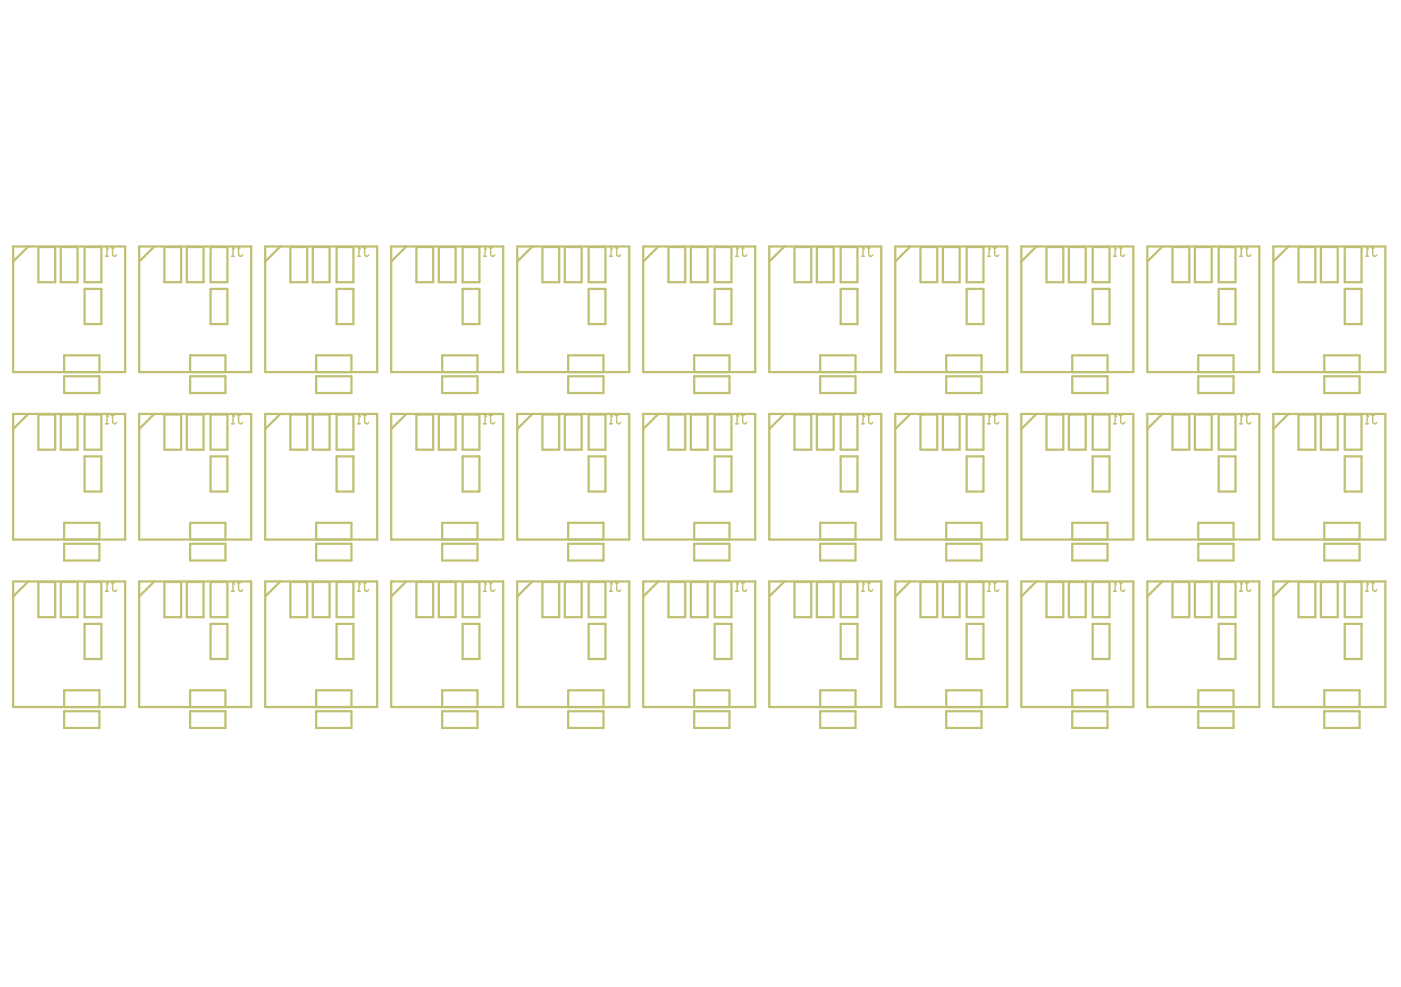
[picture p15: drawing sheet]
<svg xmlns="http://www.w3.org/2000/svg" width="287mm" height="202mm" viewBox="0 0 287 202" stroke-linecap="round" stroke-linejoin="round" font-family="sans-serif">
<g fill="none" stroke="#c0c073" stroke-width=".46">
<path d="M2.7 50.5h22.9v25.7h-22.9zM5.8 50.5l-3.1 3.1M7.9 50.6h3.4v7.2h-3.4zM12.4 50.6h3.5v7.2h-3.5zM17.3 50.6h3.5v7.2h-3.5zM17.3 59.2h3.5v7.2h-3.5zM28.5 50.5h22.9v25.7h-22.9zM31.6 50.5l-3.1 3.1M33.7 50.6h3.4v7.2h-3.4zM38.2 50.6h3.5v7.2h-3.5zM43.1 50.6h3.5v7.2h-3.5zM43.1 59.2h3.5v7.2h-3.5z"/>
<path d="M54.3 50.5h22.9v25.7h-22.9zM57.4 50.5l-3.1 3.1M59.4 50.6h3.5v7.2h-3.5zM64 50.6h3.5v7.2h-3.5zM68.9 50.6h3.4v7.2h-3.4zM68.9 59.2h3.4v7.2h-3.4zM80.1 50.5h22.9v25.7h-22.9zM83.2 50.5l-3.1 3.1M85.2 50.6h3.5v7.2h-3.5zM89.8 50.6h3.5v7.2h-3.5zM94.7 50.6h3.4v7.2h-3.4zM94.7 59.2h3.4v7.2h-3.4z"/>
<path d="M105.9 50.5h22.9v25.7h-22.9zM109 50.5l-3.1 3.1M111 50.6h3.5v7.2h-3.5zM115.6 50.6h3.5v7.2h-3.5zM120.5 50.6h3.4v7.2h-3.4zM120.5 59.2h3.4v7.2h-3.4zM131.7 50.5h22.9v25.7h-22.9zM134.8 50.5l-3.1 3.1M136.8 50.6h3.5v7.2h-3.5zM141.4 50.6h3.5v7.2h-3.5zM146.3 50.6h3.4v7.2h-3.4zM146.3 59.2h3.4v7.2h-3.4z"/>
<path d="M157.5 50.5h22.9v25.7h-22.9zM160.6 50.5l-3.1 3.1M162.6 50.6h3.5v7.2h-3.5zM167.2 50.6h3.5v7.2h-3.5zM172.1 50.6h3.4v7.2h-3.4zM172.1 59.2h3.4v7.2h-3.4zM183.3 50.5h22.9v25.7h-22.9zM186.4 50.5l-3.1 3.1M188.4 50.6h3.5v7.2h-3.5zM193 50.6h3.5v7.2h-3.5zM197.9 50.6h3.4v7.2h-3.4zM197.9 59.2h3.4v7.2h-3.4z"/>
<path d="M209.1 50.5h22.9v25.7h-22.9zM212.2 50.5l-3.1 3.1M214.2 50.6h3.5v7.2h-3.5zM218.8 50.6h3.5v7.2h-3.5zM223.7 50.6h3.4v7.2h-3.4zM223.7 59.2h3.4v7.2h-3.4zM234.9 50.5h22.9v25.7h-22.9zM238 50.5l-3.1 3.1M240 50.6h3.5v7.2h-3.5zM244.6 50.6h3.5v7.2h-3.5zM249.5 50.6h3.4v7.2h-3.4zM249.5 59.2h3.4v7.2h-3.4z"/>
<path d="M260.7 50.5h22.9v25.7h-22.9zM263.8 50.5l-3.1 3.1M265.8 50.6h3.5v7.2h-3.5zM270.4 50.6h3.5v7.2h-3.5zM275.3 50.6h3.4v7.2h-3.4zM275.3 59.2h3.4v7.2h-3.4zM13.1 76.2v-3.4h7.3v3.4M13.1 77.1h7.3v3.4h-7.3zM38.9 76.2v-3.4h7.2v3.4M38.9 77.1h7.2v3.4h-7.2zM64.7 76.2v-3.4h7.2v3.4M64.7 77.1h7.2v3.4h-7.2z"/>
<path d="M90.5 76.2v-3.4h7.2v3.4M90.5 77.1h7.2v3.4h-7.2zM116.3 76.2v-3.4h7.2v3.4M116.3 77.1h7.2v3.4h-7.2zM142.1 76.2v-3.4h7.2v3.4M142.1 77.1h7.2v3.4h-7.2zM167.9 76.2v-3.4h7.2v3.4M167.9 77.1h7.2v3.4h-7.2zM193.7 76.2v-3.4h7.2v3.4M193.7 77.1h7.2v3.4h-7.2zM219.5 76.2v-3.4h7.2v3.4M219.5 77.1h7.2v3.4h-7.2z"/>
<path d="M245.3 76.2v-3.4h7.2v3.4M245.3 77.1h7.2v3.4h-7.2zM271.1 76.2v-3.4h7.2v3.4M271.1 77.1h7.2v3.4h-7.2zM2.7 84.8h22.9v25.7h-22.9zM5.8 84.8l-3.1 3.1M7.9 84.9h3.4v7.2h-3.4zM12.4 84.9h3.5v7.2h-3.5zM17.3 84.9h3.5v7.2h-3.5zM17.3 93.5h3.5v7.2h-3.5zM28.5 84.8h22.9v25.7h-22.9zM31.6 84.8l-3.1 3.1"/>
<path d="M33.7 84.9h3.4v7.2h-3.4zM38.2 84.9h3.5v7.2h-3.5zM43.1 84.9h3.5v7.2h-3.5zM43.1 93.5h3.5v7.2h-3.5zM54.3 84.8h22.9v25.7h-22.9zM57.4 84.8l-3.1 3.1M59.4 84.9h3.5v7.2h-3.5zM64 84.9h3.5v7.2h-3.5zM68.9 84.9h3.4v7.2h-3.4zM68.9 93.5h3.4v7.2h-3.4zM80.1 84.8h22.9v25.7h-22.9zM83.2 84.8l-3.1 3.1"/>
<path d="M85.2 84.9h3.5v7.2h-3.5zM89.8 84.9h3.5v7.2h-3.5zM94.7 84.9h3.4v7.2h-3.4zM94.7 93.5h3.4v7.2h-3.4zM105.9 84.8h22.9v25.7h-22.9zM109 84.8l-3.1 3.1M111 84.9h3.5v7.2h-3.5zM115.6 84.9h3.5v7.2h-3.5zM120.5 84.9h3.4v7.2h-3.4zM120.5 93.5h3.4v7.2h-3.4zM131.7 84.8h22.9v25.7h-22.9zM134.8 84.8l-3.1 3.1"/>
<path d="M136.8 84.9h3.5v7.2h-3.5zM141.4 84.9h3.5v7.2h-3.5zM146.3 84.9h3.4v7.2h-3.4zM146.3 93.5h3.4v7.2h-3.4zM157.5 84.8h22.9v25.7h-22.9zM160.6 84.8l-3.1 3.1M162.6 84.9h3.5v7.2h-3.5zM167.2 84.9h3.5v7.2h-3.5zM172.1 84.9h3.4v7.2h-3.4zM172.1 93.5h3.4v7.2h-3.4zM183.3 84.8h22.9v25.7h-22.9zM186.4 84.8l-3.1 3.1"/>
<path d="M188.4 84.9h3.5v7.2h-3.5zM193 84.9h3.5v7.2h-3.5zM197.9 84.9h3.4v7.2h-3.4zM197.9 93.5h3.4v7.2h-3.4zM209.1 84.8h22.9v25.7h-22.9zM212.2 84.8l-3.1 3.1M214.2 84.9h3.5v7.2h-3.5zM218.8 84.9h3.5v7.2h-3.5zM223.7 84.9h3.4v7.2h-3.4zM223.7 93.5h3.4v7.2h-3.4zM234.9 84.8h22.9v25.7h-22.9zM238 84.8l-3.1 3.1"/>
<path d="M240 84.9h3.5v7.2h-3.5zM244.6 84.9h3.5v7.2h-3.5zM249.5 84.9h3.4v7.2h-3.4zM249.5 93.5h3.4v7.2h-3.4zM260.7 84.8h22.9v25.7h-22.9zM263.8 84.8l-3.1 3.1M265.8 84.9h3.5v7.2h-3.5zM270.4 84.9h3.5v7.2h-3.5zM275.3 84.9h3.4v7.2h-3.4zM275.3 93.5h3.4v7.2h-3.4zM2.7 119.1h22.9v25.7h-22.9zM5.8 119.1l-3.1 3.1"/>
<path d="M7.9 119.2h3.4v7.2h-3.4zM12.4 119.2h3.5v7.2h-3.5zM13.1 110.5v-3.4h7.3v3.4M13.1 111.4h7.3v3.4h-7.3zM17.3 119.2h3.5v7.2h-3.5zM28.5 119.1h22.9v25.7h-22.9zM31.6 119.1l-3.1 3.1M33.7 119.2h3.4v7.2h-3.4zM38.2 119.2h3.5v7.2h-3.5zM38.9 110.5v-3.4h7.2v3.4M38.9 111.4h7.2v3.4h-7.2zM43.1 119.2h3.5v7.2h-3.5z"/>
<path d="M54.3 119.1h22.9v25.7h-22.9zM57.4 119.1l-3.1 3.1M59.4 119.2h3.5v7.2h-3.5zM64 119.2h3.5v7.2h-3.5zM64.7 110.5v-3.4h7.2v3.4M64.7 111.4h7.2v3.4h-7.2zM68.9 119.2h3.4v7.2h-3.4zM80.1 119.1h22.9v25.7h-22.9zM83.2 119.1l-3.1 3.1M85.2 119.2h3.5v7.2h-3.5zM89.8 119.2h3.5v7.2h-3.5zM90.5 110.5v-3.4h7.2v3.4"/>
<path d="M90.5 111.4h7.2v3.4h-7.2zM94.7 119.2h3.4v7.2h-3.4zM105.9 119.1h22.9v25.7h-22.9zM109 119.1l-3.1 3.1M111 119.2h3.5v7.2h-3.5zM115.6 119.2h3.5v7.2h-3.5zM116.3 110.5v-3.4h7.2v3.4M116.3 111.4h7.2v3.4h-7.2zM120.5 119.2h3.4v7.2h-3.4zM131.7 119.1h22.9v25.7h-22.9zM134.8 119.1l-3.1 3.1M136.8 119.2h3.5v7.2h-3.5z"/>
<path d="M141.4 119.2h3.5v7.2h-3.5zM142.1 110.5v-3.4h7.2v3.4M142.1 111.4h7.2v3.4h-7.2zM146.3 119.2h3.4v7.2h-3.4zM157.5 119.1h22.9v25.7h-22.9zM160.6 119.1l-3.1 3.1M162.6 119.2h3.5v7.2h-3.5zM167.2 119.2h3.5v7.2h-3.5zM167.9 110.5v-3.4h7.2v3.4M167.9 111.4h7.2v3.4h-7.2zM172.1 119.2h3.4v7.2h-3.4zM183.3 119.1h22.9v25.7h-22.9z"/>
<path d="M186.4 119.1l-3.1 3.1M188.4 119.2h3.5v7.2h-3.5zM193 119.2h3.5v7.2h-3.5zM193.7 110.5v-3.4h7.2v3.4M193.7 111.4h7.2v3.4h-7.2zM197.9 119.2h3.4v7.2h-3.4zM209.1 119.1h22.9v25.7h-22.9zM212.2 119.1l-3.1 3.1M214.2 119.2h3.5v7.2h-3.5zM218.8 119.2h3.5v7.2h-3.5zM219.5 110.5v-3.4h7.2v3.4M219.5 111.4h7.2v3.4h-7.2z"/>
<path d="M223.7 119.2h3.4v7.2h-3.4zM234.9 119.1h22.9v25.7h-22.9zM238 119.1l-3.1 3.1M240 119.2h3.5v7.2h-3.5zM244.6 119.2h3.5v7.2h-3.5zM245.3 110.5v-3.4h7.2v3.4M245.3 111.4h7.2v3.4h-7.2zM249.5 119.2h3.4v7.2h-3.4zM260.7 119.1h22.9v25.7h-22.9zM263.8 119.1l-3.1 3.1M265.8 119.2h3.5v7.2h-3.5zM270.4 119.2h3.5v7.2h-3.5z"/>
<path d="M271.1 110.5v-3.4h7.2v3.4M271.1 111.4h7.2v3.4h-7.2zM275.3 119.2h3.4v7.2h-3.4zM17.3 127.8h3.5v7.2h-3.5zM43.1 127.8h3.5v7.2h-3.5zM68.9 127.8h3.4v7.2h-3.4zM94.7 127.8h3.4v7.2h-3.4zM120.5 127.8h3.4v7.2h-3.4zM146.3 127.8h3.4v7.2h-3.4zM172.1 127.8h3.4v7.2h-3.4zM197.9 127.8h3.4v7.2h-3.4zM223.7 127.8h3.4v7.2h-3.4z"/>
<path d="M249.5 127.8h3.4v7.2h-3.4zM275.3 127.8h3.4v7.2h-3.4zM13.1 144.8v-3.4h7.3v3.4M13.1 145.7h7.3v3.4h-7.3zM38.9 145.7h7.2v3.4h-7.2zM38.9 144.8v-3.4h7.2v3.4M64.7 145.7h7.2v3.4h-7.2zM64.7 144.8v-3.4h7.2v3.4M90.5 145.7h7.2v3.4h-7.2zM90.5 144.8v-3.4h7.2v3.4M116.3 145.7h7.2v3.4h-7.2zM116.3 144.8v-3.4h7.2v3.4"/>
<path d="M142.1 145.7h7.2v3.4h-7.2zM142.1 144.8v-3.4h7.2v3.4M167.9 145.7h7.2v3.4h-7.2zM167.9 144.8v-3.4h7.2v3.4M193.7 145.7h7.2v3.4h-7.2zM193.7 144.8v-3.4h7.2v3.4M219.5 145.7h7.2v3.4h-7.2zM219.5 144.8v-3.4h7.2v3.4M245.3 145.7h7.2v3.4h-7.2zM245.3 144.8v-3.4h7.2v3.4M271.1 145.7h7.2v3.4h-7.2zM271.1 144.8v-3.4h7.2v3.4"/>
</g>
<g fill="none" stroke="#c0c073" stroke-width=".29">
<path d="M21.6 52.5h.6M21.9 50.8h.1M21.9 50.8v1.7M21.9 50.8l.3 .3M22.8 50.8h.5M23 50.8v1.4l.3 .3h.3l.3-.3M47.4 52.5h.6M47.7 50.8h.1M47.7 50.8v1.7M47.7 50.8l.3 .3M48.6 50.8h.5M48.8 50.8v1.4l.3 .3h.3l.3-.3"/>
<path d="M73.2 52.5h.6M73.5 50.8h.1M73.5 50.8v1.7M73.5 50.8l.3 .3M74.4 50.8h.5M74.6 50.8v1.4l.3 .3h.3l.3-.3M99 52.5h.6M99.3 50.8h.1M99.3 50.8v1.7M99.3 50.8l.3 .3M100.2 50.8h.5M100.4 50.8v1.4l.3 .3h.3l.3-.3"/>
<path d="M124.8 52.5h.6M125.1 50.8h.1M125.1 50.8v1.7M125.1 50.8l.3 .3M125.9 50.8h.6M126.2 50.8v1.4l.3 .3h.3l.3-.3M150.6 52.5h.6M150.9 50.8h.1M150.9 50.8v1.7M150.9 50.8l.3 .3M151.7 50.8h.6M152 50.8v1.4l.3 .3h.3l.3-.3"/>
<path d="M176.4 52.5h.6M176.7 50.8h.1M176.7 50.8v1.7M176.7 50.8l.3 .3M177.5 50.8h.6M177.8 50.8v1.4l.3 .3h.3l.3-.3M202.2 52.5h.6M202.5 50.8h.1M202.5 50.8v1.7M202.5 50.8l.3 .3M203.3 50.8h.6M203.6 50.8v1.4l.3 .3h.3l.3-.3"/>
<path d="M228 52.5h.6M228.3 50.8h.1M228.3 50.8v1.7M228.3 50.8l.3 .3M229.1 50.8h.6M229.4 50.8v1.4l.3 .3h.3l.3-.3M253.8 52.5h.6M254.1 50.8h.1M254.1 50.8v1.7M254.1 50.8l.3 .3M254.9 50.8h.6M255.2 50.8v1.4l.3 .3h.3l.3-.3"/>
<path d="M279.6 52.5h.6M279.9 50.8h.1M279.9 50.8v1.7M279.9 50.8l.3 .3M280.7 50.8h.6M281 50.8v1.4l.3 .3h.3l.3-.3M21.6 86.8h.6M21.9 85.1h.1M21.9 85.1v1.7M21.9 85.1l.3 .3M22.8 85.1h.5M23 85.1v1.4l.3 .3h.3l.3-.3"/>
<path d="M47.4 86.8h.6M47.7 85.1h.1M47.7 85.1v1.7M47.7 85.1l.3 .3M48.6 85.1h.5M48.8 85.1v1.4l.3 .3h.3l.3-.3M73.2 86.8h.6M73.5 85.1h.1M73.5 85.1v1.7M73.5 85.1l.3 .3M74.4 85.1h.5M74.6 85.1v1.4l.3 .3h.3l.3-.3"/>
<path d="M99 86.8h.6M99.3 85.1h.1M99.3 85.1v1.7M99.3 85.1l.3 .3M100.2 85.1h.5M100.4 85.1v1.4l.3 .3h.3l.3-.3M124.8 86.8h.6M125.1 85.1h.1M125.1 85.1v1.7M125.1 85.1l.3 .3M125.9 85.1h.6M126.2 85.1v1.4l.3 .3h.3l.3-.3"/>
<path d="M150.6 86.8h.6M150.9 85.1h.1M150.9 85.1v1.7M150.9 85.1l.3 .3M151.7 85.1h.6M152 85.1v1.4l.3 .3h.3l.3-.3M176.4 86.8h.6M176.7 85.1h.1M176.7 85.1v1.7M176.7 85.1l.3 .3M177.5 85.1h.6M177.8 85.1v1.4l.3 .3h.3l.3-.3"/>
<path d="M202.2 86.8h.6M202.5 85.1h.1M202.5 85.1v1.7M202.5 85.1l.3 .3M203.3 85.1h.6M203.6 85.1v1.4l.3 .3h.3l.3-.3M228 86.8h.6M228.3 85.1h.1M228.3 85.1v1.7M228.3 85.1l.3 .3M229.1 85.1h.6M229.4 85.1v1.4l.3 .3h.3l.3-.3"/>
<path d="M253.8 86.8h.6M254.1 85.1h.1M254.1 85.1v1.7M254.1 85.1l.3 .3M254.9 85.1h.6M255.2 85.1v1.4l.3 .3h.3l.3-.3M279.6 86.8h.6M279.9 85.1h.1M279.9 85.1v1.7M279.9 85.1l.3 .3M280.7 85.1h.6M281 85.1v1.4l.3 .3h.3l.3-.3"/>
<path d="M21.9 119.4h.1M21.9 119.4v1.7M21.9 119.4l.3 .3M22.8 119.4h.5M23 119.4v1.4l.3 .3h.3l.3-.3M47.7 119.4h.1M47.7 119.4v1.7M47.7 119.4l.3 .3M48.6 119.4h.5M48.8 119.4v1.4l.3 .3h.3l.3-.3M73.5 119.4h.1M73.5 119.4v1.7"/>
<path d="M73.5 119.4l.3 .3M74.4 119.4h.5M74.6 119.4v1.4l.3 .3h.3l.3-.3M99.3 119.4h.1M99.3 119.4v1.7M99.3 119.4l.3 .3M100.2 119.4h.5M100.4 119.4v1.4l.3 .3h.3l.3-.3M125.1 119.4h.1M125.1 119.4v1.7M125.1 119.4l.3 .3M125.9 119.4h.6"/>
<path d="M126.2 119.4v1.4l.3 .3h.3l.3-.3M150.9 119.4h.1M150.9 119.4v1.7M150.9 119.4l.3 .3M151.7 119.4h.6M152 119.4v1.4l.3 .3h.3l.3-.3M176.7 119.4h.1M176.7 119.4v1.7M176.7 119.4l.3 .3M177.5 119.4h.6M177.8 119.4v1.4l.3 .3h.3l.3-.3M202.5 119.4h.1"/>
<path d="M202.5 119.4v1.7M202.5 119.4l.3 .3M203.3 119.4h.6M203.6 119.4v1.4l.3 .3h.3l.3-.3M228.3 119.4h.1M228.3 119.4v1.7M228.3 119.4l.3 .3M229.1 119.4h.6M229.4 119.4v1.4l.3 .3h.3l.3-.3M254.1 119.4h.1M254.1 119.4v1.7M254.1 119.4l.3 .3"/>
<path d="M254.9 119.4h.6M255.2 119.4v1.4l.3 .3h.3l.3-.3M279.9 119.4h.1M279.9 119.4v1.7M279.9 119.4l.3 .3M280.7 119.4h.6M281 119.4v1.4l.3 .3h.3l.3-.3M21.6 121.1h.6M47.4 121.1h.6M73.2 121.1h.6M99 121.1h.6M124.8 121.1h.6"/>
<path d="M150.6 121.1h.6M176.4 121.1h.6M202.2 121.1h.6M228 121.1h.6M253.8 121.1h.6M279.6 121.1h.6"/>
</g>
</svg>
